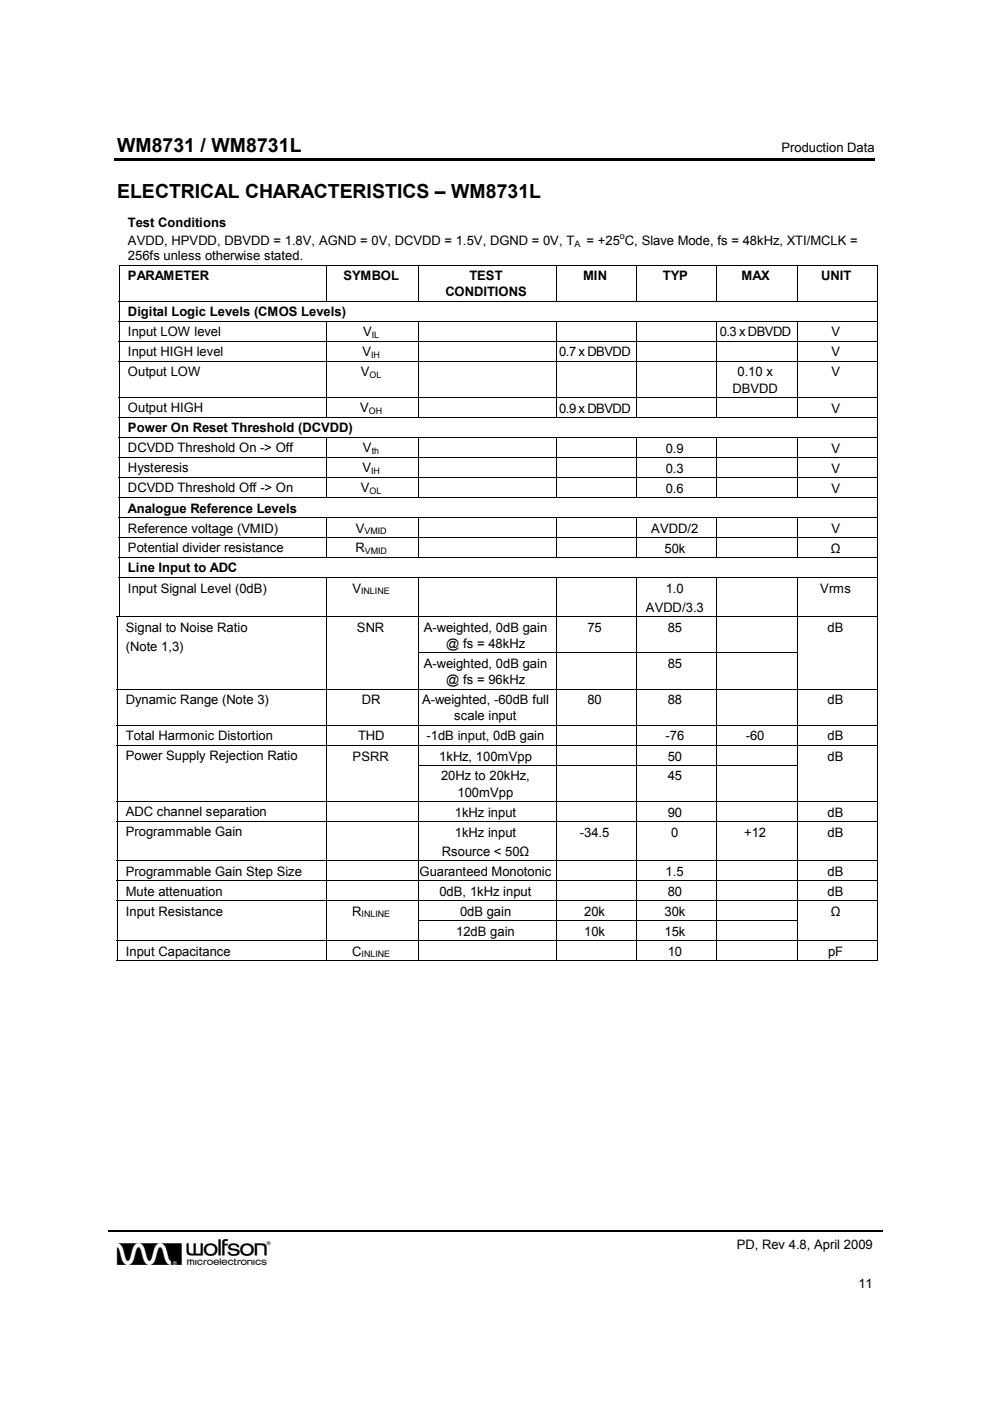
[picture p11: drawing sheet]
<svg xmlns="http://www.w3.org/2000/svg" width="210mm" height="297mm" viewBox="0 0 210 297" stroke-linecap="round" stroke-linejoin="round" font-family="sans-serif">
<defs><g id="words">
<text font-size="6.9" x="24.8" y="268.3">w</text>
<g font-size="4.1">
<text x="24.8" y="32.3">WM8731 / WM8731L</text>
<text x="24.8" y="42.1">ELECTRICAL CHARACTERISTICS – WM8731L</text>
</g>
<g font-size="2.8">
<text x="165.7" y="32.3">Production Data</text>
<text x="27.1" y="48.1">Test Conditions</text>
<text x="27.1" y="52">AVDD, HPVDD, DBVDD = 1.8V, AGND = 0V, DCVDD = 1.5V, DGND = 0V, T</text>
<text x="124.4" y="52">= +25 C, Slave Mode, fs = 48kHz, XTI/MCLK =</text>
<text x="27.1" y="55.2">256fs unless otherwise stated.</text>
<text x="27.1" y="59.4">PARAMETER</text>
<text x="72.8" y="59.4">SYMBOL</text>
<text x="99.5" y="59.4">TEST</text>
<text x="123.6" y="59.4">MIN</text>
<text x="140.5" y="59.4">TYP</text>
<text x="157.2" y="59.4">MAX</text>
<text x="174.1" y="59.4">UNIT</text>
<text x="94.4" y="62.8">CONDITIONS</text>
<text x="27.1" y="67.1">Digital Logic Levels (CMOS Levels)</text>
<text x="27.1" y="71.3">Input LOW level</text>
<text x="77" y="71.3">V</text>
<text x="152.6" y="71.3">0.3 x DBVDD</text>
<text x="176.3" y="71.3">V</text>
<text x="27.1" y="75.5">Input HIGH level</text>
<text x="76.8" y="75.5">V</text>
<text x="118.6" y="75.6">0.7 x DBVDD</text>
<text x="176.3" y="75.6">V</text>
<text x="27.1" y="79.8">Output LOW</text>
<text x="76.5" y="79.8">V</text>
<text x="155.3" y="83.2">DBVDD</text>
<text x="156.4" y="79.8">0.10 x</text>
<text x="176.3" y="79.8">V</text>
<text x="27.1" y="87.4">Output HIGH</text>
<text x="76.3" y="87.4">V</text>
<text x="118.6" y="87.5">0.9 x DBVDD</text>
<text x="176.3" y="87.5">V</text>
<text x="27.1" y="91.7">Power On Reset Threshold (DCVDD)</text>
<text x="27.1" y="95.9">DCVDD Threshold On -&gt; Off</text>
<text x="77" y="95.9">V</text>
<text x="141.1" y="96">0.9</text>
<text x="176.3" y="96">V</text>
<text x="27.1" y="100.2">Hysteresis</text>
<text x="76.8" y="100.2">V</text>
<text x="141.1" y="100.2">0.3</text>
<text x="176.3" y="100.2">V</text>
<text x="27.1" y="104.4">DCVDD Threshold Off -&gt; On</text>
<text x="76.5" y="104.4">V</text>
<text x="141.1" y="104.4">0.6</text>
<text x="176.3" y="104.4">V</text>
<text x="27.1" y="108.7">Analogue Reference Levels</text>
<text x="27.1" y="112.9">Reference voltage (VMID)</text>
<text x="75.4" y="112.9">V</text>
<text x="138.1" y="112.9">AVDD/2</text>
<text x="176.3" y="112.9">V</text>
<text x="27.1" y="117.1">Potential divider resistance</text>
<text x="75.4" y="117.1">R</text>
<text x="140.9" y="117.2">50k</text>
<text x="176.1" y="117.2">Ω</text>
<text x="27.1" y="121.4">Line Input to ADC</text>
<text x="27.1" y="125.6">Input Signal Level (0dB)</text>
<text x="74.7" y="125.6">V</text>
<text x="141.1" y="125.7">1.0</text>
<text x="173.9" y="125.7">Vrms</text>
<text x="136.9" y="129.8">AVDD/3.3</text>
<text x="26.7" y="133.9">Signal to Noise Ratio</text>
<text x="75.7" y="134">SNR</text>
<text x="89.9" y="134">A-weighted, 0dB gain</text>
<text x="94.6" y="137.4">@ fs = 48kHz</text>
<text x="124.5" y="134">75</text>
<text x="141.6" y="134">85</text>
<text x="175.5" y="134">dB</text>
<text x="26.7" y="138">(Note 1,3)</text>
<text x="89.9" y="141.6">A-weighted, 0dB gain</text>
<text x="141.6" y="141.6">85</text>
<text x="26.7" y="149.3">Dynamic Range (Note 3)</text>
<text x="76.7" y="149.3">DR</text>
<text x="89.5" y="149.3">A-weighted, -60dB full</text>
<text x="94.6" y="145.1">@ fs = 96kHz</text>
<text x="124.5" y="149.3">80</text>
<text x="141.6" y="149.3">88</text>
<text x="175.5" y="149.3">dB</text>
<text x="96.3" y="152.7">scale input</text>
<text x="26.7" y="156.9">Total Harmonic Distortion</text>
<text x="26.7" y="161.2">Power Supply Rejection Ratio</text>
<text x="74.8" y="161.2">PSRR</text>
<text x="75.9" y="156.9">THD</text>
<text x="90.4" y="157">-1dB input, 0dB gain</text>
<text x="93.1" y="161.2">1kHz, 100mVpp</text>
<text x="141.1" y="157">-76</text>
<text x="141.6" y="161.2">50</text>
<text x="158.1" y="157">-60</text>
<text x="175.5" y="161.2">dB</text>
<text x="175.5" y="157">dB</text>
<text x="93.5" y="165.5">20Hz to 20kHz,</text>
<text x="141.6" y="165.5">45</text>
<text x="26.7" y="173.1">ADC channel separation</text>
<text x="96.4" y="173.1">1kHz input</text>
<text x="97" y="168.9">100mVpp</text>
<text x="141.6" y="173.1">90</text>
<text x="175.5" y="173.1">dB</text>
<text x="26.7" y="177.3">Programmable Gain</text>
<text x="96.4" y="177.4">1kHz input</text>
<text x="122.9" y="177.4">-34.5</text>
<text x="142.3" y="177.4">0</text>
<text x="157.8" y="177.4">+12</text>
<text x="175.5" y="177.4">dB</text>
<text x="26.7" y="185.7">Programmable Gain Step Size</text>
<text x="88.9" y="185.7">Guaranteed Monotonic</text>
<text x="93.7" y="181.4">Rsource &lt; 50Ω</text>
<text x="141.1" y="185.7">1.5</text>
<text x="175.5" y="185.7">dB</text>
<text x="26.7" y="189.9">Mute attenuation</text>
<text x="93.2" y="189.9">0dB, 1kHz input</text>
<text x="141.6" y="189.9">80</text>
<text x="175.5" y="189.9">dB</text>
<text x="26.7" y="194.1">Input Resistance</text>
<text x="74.7" y="194.1">R</text>
<text x="97.5" y="194.2">0dB gain</text>
<text x="123.9" y="194.2">20k</text>
<text x="140.9" y="194.2">30k</text>
<text x="176.1" y="194.2">Ω</text>
<text x="26.7" y="202.6">Input Capacitance</text>
<text x="74.7" y="202.6">C</text>
<text x="96.7" y="198.5">12dB gain</text>
<text x="123.9" y="198.5">10k</text>
<text x="140.9" y="198.5">15k</text>
<text x="141.6" y="202.7">10</text>
<text x="175.6" y="202.7">pF</text>
<text x="156.2" y="264.9">PD, Rev 4.8, April 2009</text>
<text x="182" y="273.1">11</text>
</g>
<g font-size="1.9">
<text x="121.8" y="52.3">A</text>
<text x="131.4" y="50.6">o</text>
<text x="78.9" y="71.6">IL</text>
<text x="78.7" y="75.9">IH</text>
<text x="78.4" y="80.1">OL</text>
<text x="78.2" y="87.8">OH</text>
<text x="78.7" y="100.5">IH</text>
<text x="78.8" y="96.3">th</text>
<text x="78.4" y="104.7">OL</text>
<text x="77.3" y="113.2">VMID</text>
<text x="77.4" y="117.5">VMID</text>
<text x="76.6" y="125.9">INLINE</text>
<text x="76.7" y="194.5">INLINE</text>
<text x="76.7" y="203">INLINE</text>
</g>
</g></defs>
<g fill="#000">
<path d="M24.3 33.5h161.2v.5h-161.2zM25.2 56.1l.2 .2zM186 56.1l.1 .2zM24.8 130.7h.1v.2h-.1zM24.8 138.3h.1v.2h-.1zM69.1 138.3h.2v.2h-.2zM186 138.3h.1v.2h-.1zM24.8 162.2h.1v.1h-.1zM69.1 162.2h.2v.1h-.2zM186 162.2h.1v.1h-.1zM24.8 195.2h.1v.1h-.1zM69.1 195.2h.2v.1h-.2z"/>
<path d="M186 195.2h.1v.1h-.1zM186 203.6h.1v.2h-.1z"/>
</g>
<path d="M23 260.9h164.3" fill="none" stroke="#000" stroke-width=".34"/>
<g fill="none" stroke="#000" stroke-width=".21">
<path d="M25.2 56.2h160.9M25.3 56.3v7.5M69.2 56.3v7.5M88.7 56.3v7.5M117.9 56.3v7.5M134.9 56.3v7.5M151.9 56.3v7.5M169 56.3v7.5M186.1 56.3v7.5M25.2 63.9h160.9M25.2 68.1h160.9M25.2 72.3h160.9"/>
<path d="M25.2 76.6h160.9M25.3 64v4M25.3 68.2v4.1M25.3 72.4v4.1M25.3 76.7v7.5M69.2 68.2v4.1M69.2 72.4v4.1M69.2 76.7v7.5M88.7 68.2v4.1M88.7 72.4v4.1M88.7 76.7v7.5M117.9 68.2v4.1"/>
<path d="M117.9 72.4v4.1M117.9 76.7v7.5M134.9 68.2v4.1M134.9 72.4v4.1M134.9 76.7v7.5M151.9 68.2v4.1M151.9 72.4v4.1M151.9 76.7v7.5M169 68.2v4.1M169 72.4v4.1M169 76.7v7.5M186.1 64v4"/>
<path d="M186.1 68.2v4.1M186.1 72.4v4.1M186.1 76.7v7.5M25.2 84.2h160.9M25.2 88.5h160.9M25.2 92.8h160.9M25.2 97h160.9M25.3 84.3v4.1M25.3 88.6v4.1M25.3 92.8v4.1M25.3 97.1v4M69.2 84.3v4.1"/>
<path d="M69.2 92.8v4.1M69.2 97.1v4M88.7 84.3v4.1M88.7 92.8v4.1M88.7 97.1v4M117.9 84.3v4.1M117.9 92.8v4.1M117.9 97.1v4M134.9 84.3v4.1M134.9 92.8v4.1M134.9 97.1v4M151.9 84.3v4.1"/>
<path d="M151.9 92.8v4.1M151.9 97.1v4M169 84.3v4.1M169 92.8v4.1M169 97.1v4M186.1 84.3v4.1M186.1 88.6v4.1M186.1 92.8v4.1M186.1 97.1v4M25.2 101.2h160.9M25.2 105.5h160.9M25.2 109.7h160.9"/>
<path d="M25.2 114h160.9M25.2 118.2h160.9M25.3 101.3v4.1M25.3 105.6v4M25.3 109.8v4.1M25.3 114v4.1M25.3 118.3v4.1M69.2 101.3v4.1M69.2 109.8v4.1M69.2 114v4.1M88.7 101.3v4.1M88.7 109.8v4.1"/>
<path d="M88.7 114v4.1M117.9 101.3v4.1M117.9 109.8v4.1M117.9 114v4.1M134.9 101.3v4.1M134.9 109.8v4.1M134.9 114v4.1M151.9 101.3v4.1M151.9 109.8v4.1M151.9 114v4.1M169 101.3v4.1M169 109.8v4.1"/>
<path d="M169 114v4.1M186.1 101.3v4.1M186.1 105.6v4M186.1 109.8v4.1M186.1 114v4.1M186.1 118.3v4.1M24.8 130.8h161.3M24.8 130.9v7.4M24.8 138.5v7.5M25.2 122.5h160.9M25.3 122.6v8.1M69.2 122.6v8.1"/>
<path d="M69.2 130.9v7.4M69.2 138.5v7.5M88.6 138.4h80.5M88.7 122.6v8.1M88.7 130.9v7.4M88.7 138.5v7.5M117.9 122.6v8.1M117.9 130.9v7.4M117.9 138.5v7.5M134.9 122.6v8.1M134.9 130.9v7.4M134.9 138.5v7.5"/>
<path d="M151.9 122.6v8.1M151.9 130.9v7.4M151.9 138.5v7.5M169 122.6v8.1M169 130.9v7.4M169 138.5v7.5M186.1 122.6v8.1M186.1 130.9v7.4M186.1 138.5v7.5M24.8 146.1h161.3M24.8 153.8h161.3M24.8 158h161.3"/>
<path d="M24.8 146.2v7.5M24.8 153.8v4.1M24.8 158.1v4.1M69.2 146.2v7.5M69.2 153.8v4.1M69.2 158.1v4.1M88.7 146.2v7.5M88.7 153.8v4.1M88.7 158.1v4.1M117.9 146.2v7.5M117.9 153.8v4.1M117.9 158.1v4.1"/>
<path d="M134.9 146.2v7.5M134.9 153.8v4.1M134.9 158.1v4.1M151.9 146.2v7.5M151.9 153.8v4.1M151.9 158.1v4.1M169 146.2v7.5M169 153.8v4.1M169 158.1v4.1M186.1 146.2v7.5M186.1 153.8v4.1M186.1 158.1v4.1"/>
<path d="M24.8 169.9h161.3M24.8 174.2h161.3M24.8 162.3v7.5M24.8 170v4.1M24.8 174.2v8.2M69.2 162.3v7.5M69.2 170v4.1M69.2 174.2v8.2M88.6 162.3h80.5M88.7 162.3v7.5M88.7 170v4.1M88.7 174.2v8.2"/>
<path d="M117.9 162.3v7.5M117.9 170v4.1M117.9 174.2v8.2M134.9 162.3v7.5M134.9 170v4.1M134.9 174.2v8.2M151.9 162.3v7.5M151.9 170v4.1M151.9 174.2v8.2M169 162.3v7.5M169 170v4.1M169 174.2v8.2"/>
<path d="M186.1 162.3v7.5M186.1 170v4.1M186.1 174.2v8.2M24.8 182.5h161.3M24.8 186.7h161.3M24.8 191h161.3M24.8 199.5h161.3M24.8 182.6v4M24.8 186.8v4.1M24.8 191v4.2M24.8 195.3v4.1M24.8 199.6v4.2"/>
<path d="M69.2 182.6v4M69.2 186.8v4.1M69.2 191v4.2M69.2 195.3v4.1M69.2 199.6v4.2M88.6 195.2h80.5M88.7 182.6v4M88.7 186.8v4.1M88.7 191v4.2M88.7 195.3v4.1M88.7 199.6v4.2M117.9 182.6v4"/>
<path d="M117.9 186.8v4.1M117.9 191v4.2M117.9 195.3v4.1M117.9 199.6v4.2M134.9 182.6v4M134.9 186.8v4.1M134.9 191v4.2M134.9 195.3v4.1M134.9 199.6v4.2M151.9 182.6v4M151.9 186.8v4.1M151.9 191v4.2"/>
<path d="M151.9 195.3v4.1M151.9 199.6v4.2M169 182.6v4M169 186.8v4.1M169 191v4.2M169 195.3v4.1M169 199.6v4.2M186.1 182.6v4M186.1 186.8v4.1M186.1 191v4.2M186.1 195.3v4.1M186.1 199.6v4.2"/>
<path d="M24.8 203.7h44.3M69.3 203.7h19.3M88.8 203.7h29M118 203.7h16.8M135 203.7h16.8M152 203.7h16.9M169.1 203.7h16.9"/>
</g>
<use href="#words"/>
</svg>
